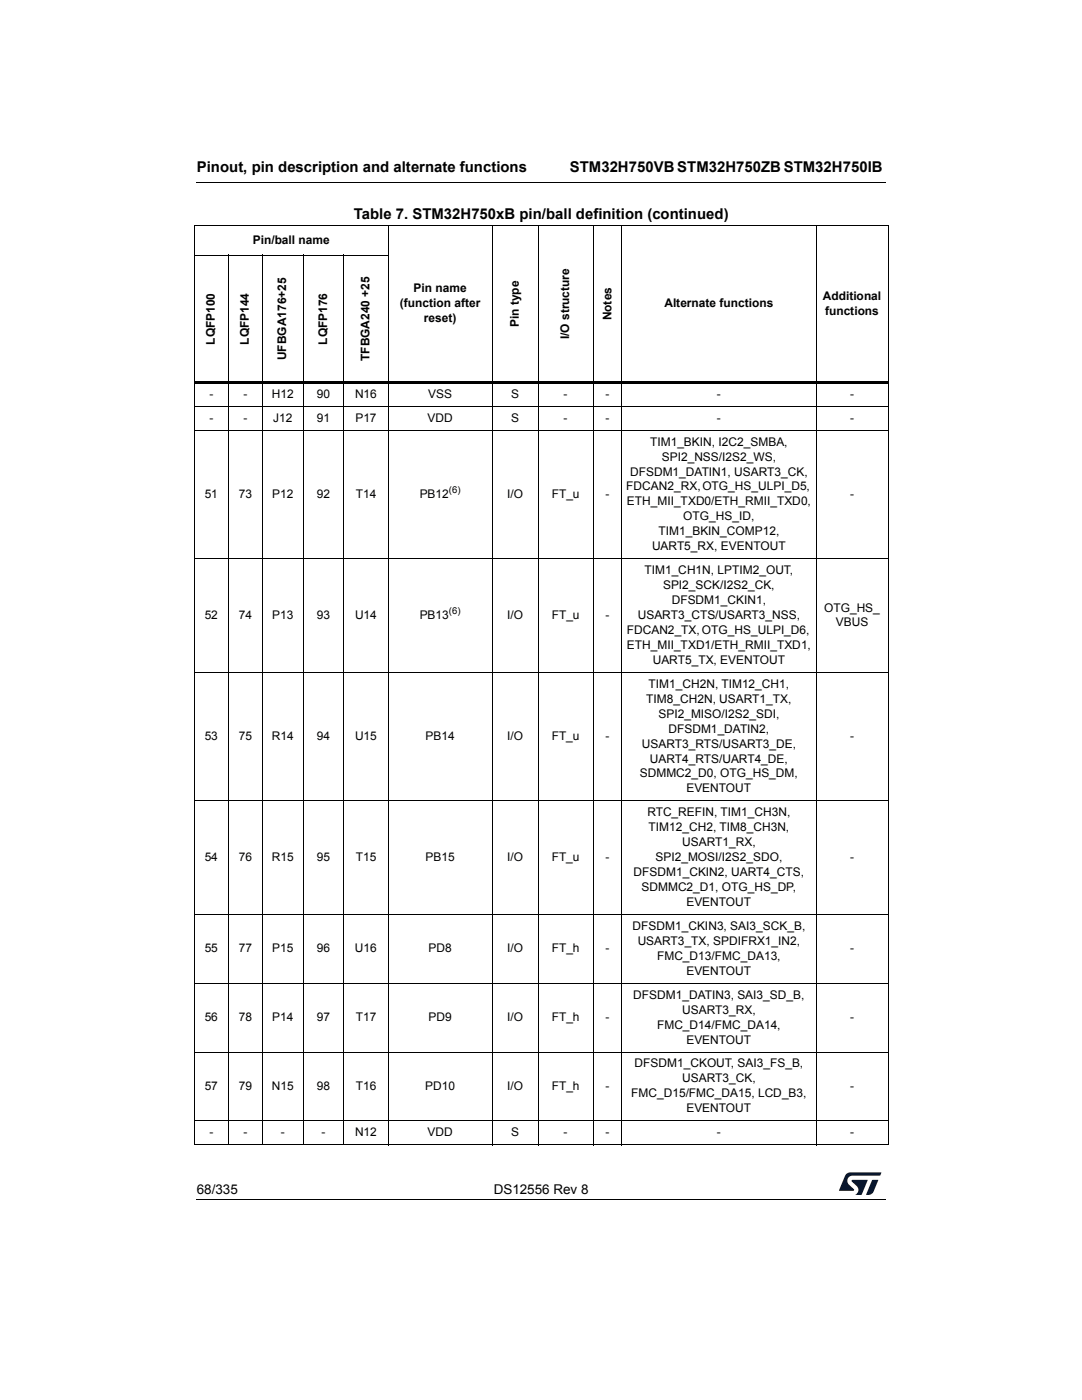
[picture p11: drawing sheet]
<svg xmlns="http://www.w3.org/2000/svg" width="216mm" height="279mm" viewBox="0 0 216 279" stroke-linecap="round" stroke-linejoin="round" font-family="sans-serif">
<defs><g id="words">
<g font-size="3">
<text x="39.3" y="34.3">Pinout, pin description and alternate functions</text>
<text x="113.7" y="34.3">STM32H750VB STM32H750ZB STM32H750IB</text>
<text x="70.6" y="43.7">Table 7. STM32H750xB pin/ball definition (continued)</text>
</g>
<g font-size="2.7">
<text x="39.3" y="238.3">68/335</text>
<text x="98.5" y="238.3">DS12556 Rev 8</text>
</g>
<g font-size="2.4">
<text x="50.4" y="48.7">Pin/ball name</text>
<text x="82.5" y="58.4">Pin name</text>
<text x="164.2" y="59.8">Additional</text>
<text x="79.8" y="61.3">(function after</text>
<text x="84.6" y="64.3">reset)</text>
<text x="103.5" y="65.3" transform="rotate(-90 103.5 65.3)">Pin type</text>
<text x="122" y="63.9" transform="rotate(-90 122 63.9)">Notes</text>
<text x="132.6" y="61.3">Alternate functions</text>
<text x="164.6" y="62.8">functions</text>
<text x="42.9" y="68.8" transform="rotate(-90 42.9 68.8)">LQFP100</text>
<text x="49.7" y="68.8" transform="rotate(-90 49.7 68.8)">LQFP144</text>
<text x="57.1" y="71.9" transform="rotate(-90 57.1 71.9)">UFBGA176+25</text>
<text x="65.3" y="68.8" transform="rotate(-90 65.3 68.8)">LQFP176</text>
<text x="113.6" y="67.7" transform="rotate(-90 113.6 67.7)">I/O structure</text>
<text x="73.7" y="72.1" transform="rotate(-90 73.7 72.1)">TFBGA240 +25</text>
<text x="41.8" y="79.4">-</text>
<text x="48.6" y="79.4">-</text>
<text x="54.2" y="79.4">H12</text>
<text x="63.2" y="79.4">90</text>
<text x="70.8" y="79.4">N16</text>
<text x="85.4" y="79.4">VSS</text>
<text x="102" y="79.4">S</text>
<text x="112.5" y="79.4">-</text>
<text x="120.8" y="79.4">-</text>
<text x="143" y="79.4">-</text>
<text x="169.6" y="79.4">-</text>
<text x="41.8" y="84.2">-</text>
<text x="48.6" y="84.2">-</text>
<text x="54.5" y="84.2">J12</text>
<text x="63.2" y="84.2">91</text>
<text x="70.9" y="84.2">P17</text>
<text x="85.3" y="84.2">VDD</text>
<text x="102" y="84.2">S</text>
<text x="112.5" y="84.2">-</text>
<text x="120.8" y="84.2">-</text>
<text x="129.7" y="88.9">TIM1_BKIN, I2C2_SMBA,</text>
<text x="143" y="84.2">-</text>
<text x="169.6" y="84.2">-</text>
<text x="125.7" y="94.9">DFSDM1_DATIN1, USART3_CK,</text>
<text x="132.1" y="91.9">SPI2_NSS/I2S2_WS,</text>
<text x="40.8" y="99.4">51</text>
<text x="47.6" y="99.4">73</text>
<text x="54.3" y="99.4">P12</text>
<text x="63.2" y="99.4">92</text>
<text x="71" y="99.4">T14</text>
<text x="83.7" y="99.4">PB12</text>
<text x="101.2" y="99.4">I/O</text>
<text x="110.1" y="99.4">FT_u</text>
<text x="120.8" y="99.4">-</text>
<text x="125" y="97.9">FDCAN2_RX, OTG_HS_ULPI_D5,</text>
<text x="125.1" y="100.9">ETH_MII_TXD0/ETH_RMII_TXD0,</text>
<text x="169.6" y="99.4">-</text>
<text x="131.4" y="106.8">TIM1_BKIN_COMP12,</text>
<text x="136.3" y="103.9">OTG_HS_ID,</text>
<text x="130.1" y="109.8">UART5_RX, EVENTOUT</text>
<text x="128.6" y="114.6">TIM1_CH1N, LPTIM2_OUT,</text>
<text x="132.3" y="117.6">SPI2_SCK/I2S2_CK,</text>
<text x="40.8" y="123.5">52</text>
<text x="47.6" y="123.5">74</text>
<text x="54.3" y="123.5">P13</text>
<text x="63.2" y="123.5">93</text>
<text x="70.8" y="123.5">U14</text>
<text x="83.7" y="123.5">PB13</text>
<text x="101.2" y="123.5">I/O</text>
<text x="110.1" y="123.5">FT_u</text>
<text x="120.8" y="123.5">-</text>
<text x="127.3" y="123.5">USART3_CTS/USART3_NSS,</text>
<text x="134" y="120.6">DFSDM1_CKIN1,</text>
<text x="164.5" y="122">OTG_HS_</text>
<text x="166.8" y="125">VBUS</text>
<text x="125.1" y="126.5">FDCAN2_TX, OTG_HS_ULPI_D6,</text>
<text x="125.1" y="129.5">ETH_MII_TXD1/ETH_RMII_TXD1,</text>
<text x="129.4" y="137.3">TIM1_CH2N, TIM12_CH1,</text>
<text x="130.2" y="132.5">UART5_TX, EVENTOUT</text>
<text x="129" y="140.2">TIM8_CH2N, USART1_TX,</text>
<text x="131.4" y="143.2">SPI2_MISO/I2S2_SDI,</text>
<text x="40.8" y="147.7">53</text>
<text x="47.6" y="147.7">75</text>
<text x="54.2" y="147.7">R14</text>
<text x="63.2" y="147.7">94</text>
<text x="70.8" y="147.7">U15</text>
<text x="84.9" y="147.7">PB14</text>
<text x="101.2" y="147.7">I/O</text>
<text x="110.1" y="147.7">FT_u</text>
<text x="120.8" y="147.7">-</text>
<text x="128.1" y="149.2">USART3_RTS/USART3_DE,</text>
<text x="133.4" y="146.2">DFSDM1_DATIN2,</text>
<text x="169.6" y="147.7">-</text>
<text x="127.7" y="155.2">SDMMC2_D0, OTG_HS_DM,</text>
<text x="129.7" y="152.2">UART4_RTS/UART4_DE,</text>
<text x="137" y="158.1">EVENTOUT</text>
<text x="129.2" y="162.9">RTC_REFIN, TIM1_CH3N,</text>
<text x="129.4" y="165.9">TIM12_CH2, TIM8_CH3N,</text>
<text x="40.8" y="171.9">54</text>
<text x="47.6" y="171.9">76</text>
<text x="54.2" y="171.9">R15</text>
<text x="63.2" y="171.9">95</text>
<text x="71" y="171.9">T15</text>
<text x="84.9" y="171.9">PB15</text>
<text x="101.2" y="171.9">I/O</text>
<text x="110.1" y="171.9">FT_u</text>
<text x="120.8" y="171.9">-</text>
<text x="130.8" y="171.9">SPI2_MOSI/I2S2_SDO,</text>
<text x="136.1" y="168.9">USART1_RX,</text>
<text x="169.6" y="171.9">-</text>
<text x="126.4" y="174.9">DFSDM1_CKIN2, UART4_CTS,</text>
<text x="128" y="177.8">SDMMC2_D1, OTG_HS_DP,</text>
<text x="126.2" y="185.6">DFSDM1_CKIN3, SAI3_SCK_B,</text>
<text x="137" y="180.8">EVENTOUT</text>
<text x="40.8" y="190.1">55</text>
<text x="47.6" y="190.1">77</text>
<text x="54.3" y="190.1">P15</text>
<text x="63.2" y="190.1">96</text>
<text x="70.8" y="190.1">U16</text>
<text x="85.5" y="190.1">PD8</text>
<text x="101.2" y="190.1">I/O</text>
<text x="110.1" y="190.1">FT_h</text>
<text x="120.8" y="190.1">-</text>
<text x="127.2" y="188.6">USART3_TX, SPDIFRX1_IN2,</text>
<text x="131.1" y="191.6">FMC_D13/FMC_DA13,</text>
<text x="169.6" y="190.1">-</text>
<text x="137" y="194.5">EVENTOUT</text>
<text x="40.8" y="203.8">56</text>
<text x="47.6" y="203.8">78</text>
<text x="54.3" y="203.8">P14</text>
<text x="63.2" y="203.8">97</text>
<text x="71" y="203.8">T17</text>
<text x="85.5" y="203.8">PD9</text>
<text x="101.2" y="203.8">I/O</text>
<text x="110.1" y="203.8">FT_h</text>
<text x="120.8" y="203.8">-</text>
<text x="126.4" y="199.3">DFSDM1_DATIN3, SAI3_SD_B,</text>
<text x="136.1" y="202.3">USART3_RX,</text>
<text x="169.6" y="203.8">-</text>
<text x="131.1" y="205.3">FMC_D14/FMC_DA14,</text>
<text x="137" y="208.3">EVENTOUT</text>
<text x="126.6" y="213">DFSDM1_CKOUT, SAI3_FS_B,</text>
<text x="40.8" y="217.5">57</text>
<text x="47.6" y="217.5">79</text>
<text x="54.2" y="217.5">N15</text>
<text x="63.2" y="217.5">98</text>
<text x="71" y="217.5">T16</text>
<text x="84.9" y="217.5">PD10</text>
<text x="101.2" y="217.5">I/O</text>
<text x="110.1" y="217.5">FT_h</text>
<text x="120.8" y="217.5">-</text>
<text x="126" y="219">FMC_D15/FMC_DA15, LCD_B3,</text>
<text x="136.1" y="216">USART3_CK,</text>
<text x="137" y="222">EVENTOUT</text>
<text x="169.6" y="217.5">-</text>
<text x="41.8" y="226.8">-</text>
<text x="48.6" y="226.8">-</text>
<text x="56" y="226.8">-</text>
<text x="64.2" y="226.8">-</text>
<text x="70.8" y="226.8">N12</text>
<text x="85.3" y="226.8">VDD</text>
<text x="102" y="226.8">S</text>
<text x="112.5" y="226.8">-</text>
<text x="120.8" y="226.8">-</text>
<text x="143" y="226.8">-</text>
<text x="169.6" y="226.8">-</text>
</g>
<g font-size="1.9">
<text x="89.6" y="98.4">(6)</text>
<text x="89.6" y="122.6">(6)</text>
</g>
</g></defs>
<path d="M39.2 36.3l.1 .1zM39.2 239.3l.1 .1z" fill="#000"/>
<path d="M39.3 36.4h137.5M39.3 239.3h137.5" fill="none" stroke="#000" stroke-width=".2"/>
<g fill="#00183f">
<path d="M168.8 234.4l.9-.4h6.2l-.3 .6h-5.4a1.04 1.04 0 0 0-1 .6 1.04 1.04 0 0 0 .2 1.2l1 .9v.3h-3z"/>
<path d="M174.1 235.5h1.2l-1 2.3a1.19 1.19 0 0 1-1.5 .6z"/>
<path d="M170 235.5h3.1l-1.2 3h-1.2a1.1 1.1 0 0 0 .3-1.8l-1-.9z"/>
</g>
<g fill="none" stroke="#000" stroke-width=".2">
<path d="M38.7 45h138.6M38.7 50.9h38.8M38.8 45v183.4M45.6 50.9v177.6M52.4 50.9v177.6M60.5 50.9v177.6M68.6 50.9v177.6M77.4 44.9v183.6M98.2 44.9v183.6M107.4 44.9v183.6M118.4 44.9v183.6M124.1 44.9v183.6"/>
<path d="M162.8 44.9v183.6M177.2 45v183.4M38.7 81.1h138.6M38.7 85.8h138.6M38.7 111.5h138.6M38.7 134.2h138.6M38.7 159.8h138.6M38.7 182.5h138.6M38.7 196.2h138.6M38.7 210h138.6M38.7 223.7h138.6M38.7 228.4h138.6"/>
</g>
<path d="M38.7 76.3h138.6" fill="none" stroke="#000" stroke-width=".45"/>
<use href="#words"/>
</svg>
